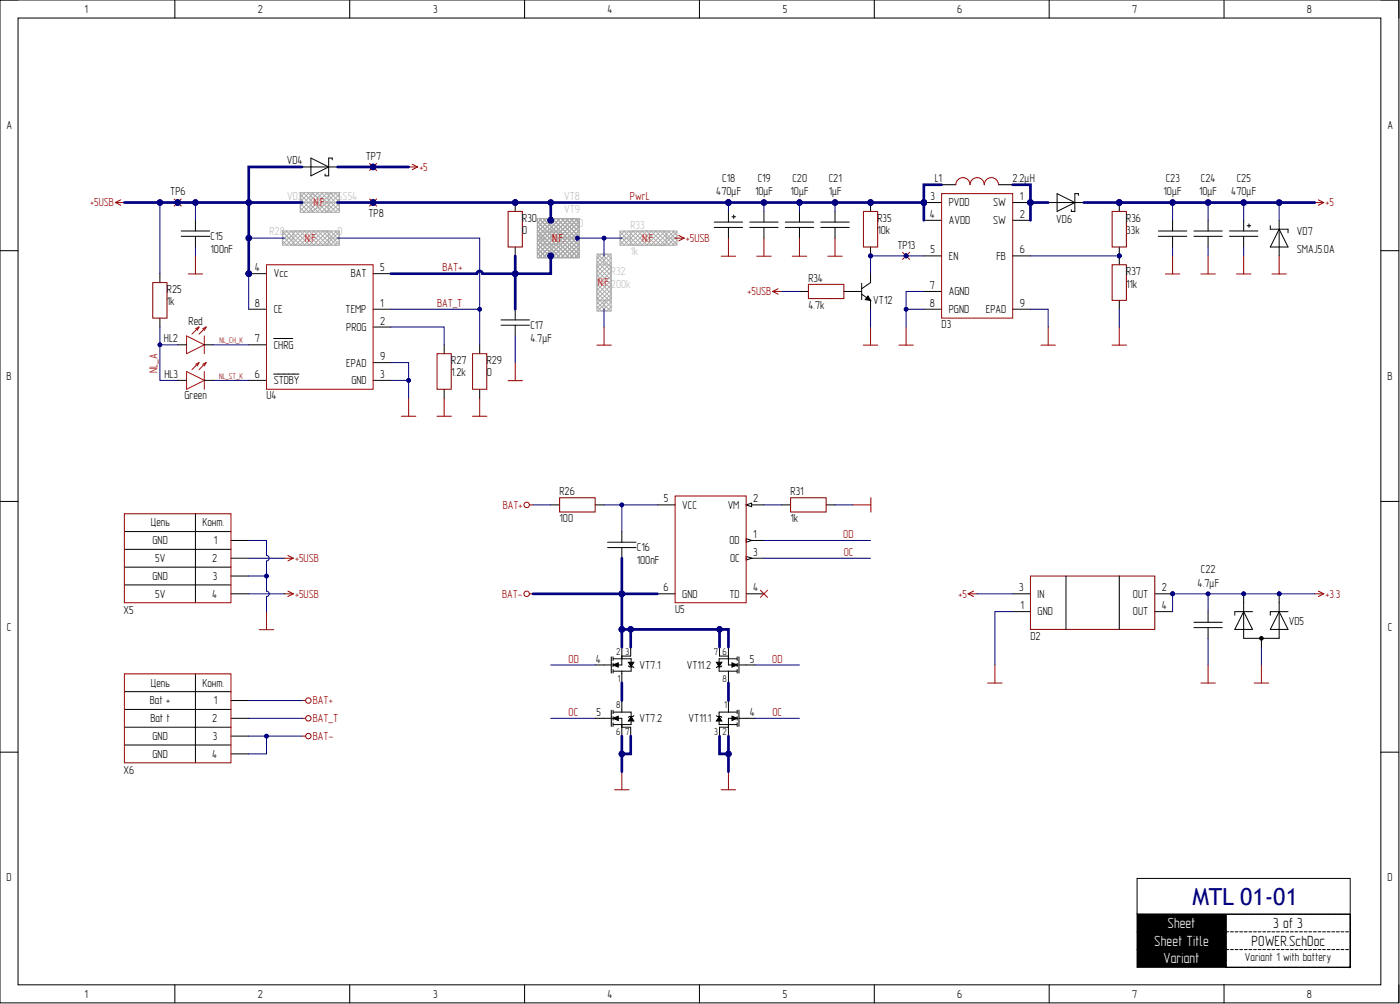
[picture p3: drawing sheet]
<svg xmlns="http://www.w3.org/2000/svg" width="393mm" height="282mm" viewBox="0 0 393 282" stroke-linecap="round" stroke-linejoin="round" font-family="sans-serif">
<defs><g id="words">
<text font-size="6.6" fill="#000081" x="335.1" y="254">MTL 01-01</text>
<g font-size="3.6" fill="#fff">
<text x="328" y="260.5">Sheet</text>
<text x="324.3" y="265.5">Sheet Title</text>
<text x="326.9" y="270.5">Variant</text>
</g>
<g font-size="3.6">
<text x="357.7" y="260.5">3 of 3</text>
<text x="351.6" y="265.5">POWER.SchDoc</text>
</g>
<g font-size="2.9">
<text x="23.8" y="3.6">1</text>
<text x="72.4" y="3.6">2</text>
<text x="121.7" y="3.6">3</text>
<text x="170.7" y="3.6">4</text>
<text x="219.9" y="3.6">5</text>
<text x="269" y="3.6">6</text>
<text x="318.1" y="3.6">7</text>
<text x="367.2" y="3.6">8</text>
<text x="1.9" y="36.3">A</text>
<text x="389.8" y="36.3">A</text>
<text x="80.6" y="46.2">VD4</text>
<text x="102.8" y="44.9">TP7</text>
<text x="202.9" y="51.1">C18</text>
<text x="212.9" y="51.1">C19</text>
<text x="222.6" y="51.1">C20</text>
<text x="232.9" y="51.1">C21</text>
<text x="262.6" y="51.1">L1</text>
<text x="284.5" y="51.1">2.2µH</text>
<text x="327.5" y="51.1">C23</text>
<text x="337.4" y="51.1">C24</text>
<text x="347.5" y="51.1">C25</text>
<text x="47.8" y="54.9">TP6</text>
<text x="201.3" y="54.9">470µF</text>
<text x="212.2" y="54.9">10µF</text>
<text x="222.1" y="54.9">10µF</text>
<text x="232.9" y="54.9">1µF</text>
<text x="261.4" y="56.1">3</text>
<text x="266.6" y="57.9">PVDD</text>
<text x="279" y="57.9">SW</text>
<text x="286.5" y="56.1">1</text>
<text x="326.9" y="54.9">10µF</text>
<text x="336.9" y="54.9">10µF</text>
<text x="346" y="54.9">470µF</text>
<text x="103.5" y="61">TP8</text>
<text x="146.7" y="65.8">0</text>
<text x="146.7" y="62.2">R30</text>
<text x="246.6" y="65.8">10k</text>
<text x="246.6" y="62.2">R35</text>
<text x="261.3" y="61.1">4</text>
<text x="266.6" y="62.9">AVDD</text>
<text x="279" y="62.9">SW</text>
<text x="286.5" y="61.1">2</text>
<text x="296.8" y="62.5">VD6</text>
<text x="316.5" y="65.8">33k</text>
<text x="316.5" y="62.2">R36</text>
<text x="59.2" y="71">100nF</text>
<text x="59.2" y="67.5">C15</text>
<text x="252.1" y="69.9">TP13</text>
<text x="261.4" y="71.1">5</text>
<text x="286.5" y="71.1">6</text>
<text x="364.4" y="66.1">VD7</text>
<text x="364.4" y="71.1">SMAJ5.0A</text>
<text x="71.6" y="76.1">4</text>
<text x="76.9" y="77.9">Vcc</text>
<text x="98.6" y="77.9">BAT</text>
<text x="106.8" y="76.1">5</text>
<text x="266.6" y="72.9">EN</text>
<text x="279.9" y="72.9">FB</text>
<text x="316.5" y="77.2">R37</text>
<text x="46.9" y="82.2">R25</text>
<text x="227.1" y="79.1">R34</text>
<text x="261.3" y="81.1">7</text>
<text x="266.6" y="82.9">AGND</text>
<text x="316.5" y="80.7">11k</text>
<text x="46.9" y="85.7">1k</text>
<text x="71.6" y="86.1">8</text>
<text x="76.9" y="87.8">CE</text>
<text x="97.1" y="87.8">TEMP</text>
<text x="106.8" y="86.1">1</text>
<text x="227.1" y="86.7">4.7k</text>
<text x="245.4" y="85.5">VT12</text>
<text x="261.3" y="86.1">8</text>
<text x="266.6" y="87.8">PGND</text>
<text x="277" y="87.8">EPAD</text>
<text x="286.5" y="86.1">9</text>
<text x="53" y="91.1">Red</text>
<text x="97.3" y="92.9">PROG</text>
<text x="106.8" y="91.1">2</text>
<text x="149" y="96">4.7µF</text>
<text x="149" y="92.4">C17</text>
<text x="264.6" y="92.2">D3</text>
<text x="46.1" y="96.1">HL2</text>
<text x="71.6" y="96.1">7</text>
<text x="76.9" y="97.9">CHRG</text>
<text x="106.8" y="101.1">9</text>
<text x="1.9" y="106.6">B</text>
<text x="46.2" y="106.1">HL3</text>
<text x="71.6" y="106.1">6</text>
<text x="76.9" y="107.9">STDBY</text>
<text x="97.3" y="102.9">EPAD</text>
<text x="98.7" y="107.9">GND</text>
<text x="106.8" y="106.1">3</text>
<text x="126.8" y="105.7">1.2k</text>
<text x="126.8" y="102.1">R27</text>
<text x="136.8" y="105.7">0</text>
<text x="136.8" y="102.1">R29</text>
<text x="389.8" y="106.6">B</text>
<text x="51.8" y="112.1">Green</text>
<text x="74.9" y="112.1">U4</text>
<text x="157.2" y="139">R26</text>
<text x="186.5" y="141">5</text>
<text x="191.7" y="142.8">VCC</text>
<text x="204.5" y="142.8">VM</text>
<text x="211.6" y="141">2</text>
<text x="222.1" y="139">R31</text>
<text x="42.3" y="147.8">Цепь</text>
<text x="56.9" y="147.8">Конт.</text>
<text x="157.2" y="146.6">100</text>
<text x="222.1" y="146.6">1k</text>
<text x="42.9" y="152.8">GND</text>
<text x="60.1" y="152.8">1</text>
<text x="178.9" y="154.8">C16</text>
<text x="205" y="152.8">OD</text>
<text x="211.6" y="151">1</text>
<text x="211.6" y="156">3</text>
<text x="43.6" y="157.8">5V</text>
<text x="59.6" y="157.8">2</text>
<text x="178.9" y="158.4">100nF</text>
<text x="205.1" y="157.8">OC</text>
<text x="337.4" y="161">C22</text>
<text x="42.9" y="162.8">GND</text>
<text x="43.6" y="167.7">5V</text>
<text x="59.6" y="167.7">4</text>
<text x="59.8" y="162.8">3</text>
<text x="186.4" y="166">6</text>
<text x="191.7" y="167.7">GND</text>
<text x="205" y="167.7">TD</text>
<text x="211.6" y="166">4</text>
<text x="286.4" y="166">3</text>
<text x="291.5" y="167.7">IN</text>
<text x="318.3" y="167.7">OUT</text>
<text x="326.4" y="166">2</text>
<text x="336.5" y="164.8">4.7µF</text>
<text x="34.7" y="172.3">X5</text>
<text x="189.7" y="172.1">U5</text>
<text x="286.7" y="171">1</text>
<text x="291.5" y="172.7">GND</text>
<text x="318.3" y="172.7">OUT</text>
<text x="326.4" y="171">4</text>
<text x="1.9" y="177">C</text>
<text x="289.5" y="179.8">D2</text>
<text x="362.1" y="175.4">VD5</text>
<text x="389.9" y="177">C</text>
<text x="167.4" y="186">4</text>
<text x="179.7" y="187.8">VT7.1</text>
<text x="193" y="187.8">VT11.2</text>
<text x="210.6" y="186">5</text>
<text x="42.1" y="197.8">Bat +</text>
<text x="42.3" y="192.8">Цепь</text>
<text x="56.9" y="192.8">Конт.</text>
<text x="60.1" y="197.8">1</text>
<text x="42.3" y="202.8">Bat t</text>
<text x="59.6" y="202.8">2</text>
<text x="167.6" y="201">5</text>
<text x="179.7" y="202.8">VT7.2</text>
<text x="193.5" y="202.8">VT11.1</text>
<text x="210.6" y="201">4</text>
<text x="42.9" y="207.7">GND</text>
<text x="59.8" y="207.7">3</text>
<text x="42.9" y="212.7">GND</text>
<text x="59.6" y="212.7">4</text>
<text x="34.7" y="217.2">X6</text>
<text x="1.9" y="247.4">D</text>
<text x="389.8" y="247.4">D</text>
<text x="349.8" y="269.9">Variant 1 with battery</text>
<text x="23.8" y="280.1">1</text>
<text x="72.4" y="280.1">2</text>
<text x="121.7" y="280.1">3</text>
<text x="170.7" y="280.1">4</text>
<text x="219.9" y="280.1">5</text>
<text x="269" y="280.1">6</text>
<text x="318.1" y="280.1">7</text>
<text x="367.2" y="280.1">8</text>
</g>
<g font-size="2.9" fill="#900">
<text x="117.8" y="47.9">+5</text>
<text x="25.4" y="57.9">+5USB</text>
<text x="177" y="56.1">PwrL</text>
<text x="372.4" y="57.9">+5</text>
<text x="192.7" y="67.9">+5USB</text>
<text x="124.3" y="76.1">BAT+</text>
<text x="210" y="82.9">+5USB</text>
<text x="122.8" y="86.1">BAT_T</text>
<text x="44.2" y="104.7" transform="rotate(-90 44.2 104.7)">NL_A</text>
<text x="141.2" y="142.8">BAT+</text>
<text x="236.9" y="151">OD</text>
<text x="237.1" y="156">OC</text>
<text x="82.9" y="157.8">+5USB</text>
<text x="82.9" y="167.7">+5USB</text>
<text x="141.1" y="167.7">BAT-</text>
<text x="269.3" y="167.7">+5</text>
<text x="372.4" y="167.7">+3.3</text>
<text x="159.8" y="186">OD</text>
<text x="217" y="186">OD</text>
<text x="87.9" y="197.8">BAT+</text>
<text x="87.9" y="202.8">BAT_T</text>
<text x="159.8" y="201">OC</text>
<text x="217.1" y="201">OC</text>
<text x="87.9" y="207.7">BAT-</text>
</g>
<g font-size="2.9" fill="#c0c0c0">
<text x="80.7" y="56.1">VD3</text>
<text x="94.8" y="56.1">SS54</text>
<text x="158.5" y="59.9">VT9</text>
<text x="158.5" y="56.1">VT8</text>
<text x="158.5" y="63.7">VT10</text>
<text x="177.2" y="64.2">R33</text>
<text x="75.7" y="66.1">R28</text>
<text x="94.8" y="66.1">0</text>
<text x="177.2" y="71.7">1k</text>
<text x="171.7" y="77.2">R32</text>
</g>
<g font-size="2.9" fill="#f00">
<text x="88.1" y="57.9">N.F.</text>
<text x="85.6" y="67.9">N.F.</text>
<text x="155.1" y="67.9">N.F</text>
<text x="158.2" y="67.9">.</text>
<text x="180.5" y="67.9">N.F.</text>
<text x="167.9" y="80.4">N.F.200k</text>
</g>
<g font-size="2.5">
<text x="173.1" y="183.8">2</text>
<text x="175.7" y="183.8">3</text>
<text x="200.6" y="183.8">7</text>
<text x="203" y="183.8">6</text>
<text x="173.5" y="191.3">1</text>
<text x="203" y="191.3">8</text>
<text x="173.1" y="198.8">8</text>
<text x="203.4" y="198.8">1</text>
<text x="173.1" y="206.3">6</text>
<text x="175.6" y="206.3">7</text>
<text x="200.7" y="206.3">3</text>
<text x="203" y="206.3">2</text>
</g>
<g font-size="2" fill="#900">
<text x="61.7" y="96.3">NL_CH_K</text>
<text x="61.6" y="106.3">NL_ST_K</text>
</g>
</g></defs>
<g fill="none" stroke="#000" stroke-width=".28">
<path d="M0 0h393v281.6h-393zM0 0h5.1M49.1 0v5.1M98.3 0v5.1M147.4 0v5.1M196.5 0v5.1M245.6 0v5.1M294.8 0v5.1M343.9 0v5.1M388 0h5v5.1M5.1 5.1h382.9v271.4h-382.9zM0 70.4h5.1"/>
<path d="M388 70.4h5M0 140.8h5.1M388 140.8h5M0 211.2h5.1M388 211.2h5M49.1 276.5v5.1M98.3 276.5v5.1M147.4 276.5v5.1M196.5 276.5v5.1M245.6 276.5v5.1M294.8 276.5v5.1M343.9 276.5v5.1"/>
<path d="M393 276.5v5.1"/>
</g>
<circle cx="69.9" cy="76.8" r=".76" fill="#000081"/>
<circle cx="69.9" cy="76.8" r=".76" fill="none" stroke="#000081" stroke-width=".28"/>
<path d="M69.9 76.8h5M104.8 76.8h5M69.9 86.8h5M69.9 96.8h5M76.9 95h5.4M104.8 86.8h5M104.8 91.8h5M69.9 106.8h5M76.9 105h7.1M104.8 106.8h5" fill="none" stroke="#000" stroke-width=".28"/>
<circle cx="69.9" cy="76.8" r=".76" fill="#000081"/>
<circle cx="69.9" cy="76.8" r=".76" fill="none" stroke="#000081" stroke-width=".28"/>
<g fill="none" stroke="#000" stroke-width=".28">
<path d="M44.9 76.8v2.5M44.9 89.3v2.5M49.9 96.8h2.5M57.4 96.8h2.5M124.8 96.8v2.5M49.9 106.8h2.5M57.4 106.8h2.5M104.8 101.8h5M124.8 109.3v2.5M209.7 151.7h4.9M35 194.2h29.9M35 199.2h29.9"/>
<path d="M54.9 189.2v25M64.9 196.7h5M35 204.2h29.9M35 209.2h29.9M64.9 201.7h5M64.9 206.7h5M64.9 211.7h5"/>
</g>
<path d="M74.9 74.3h29.9v35h-29.9zM112.8 116.9h4M114.8 111.8v5.1M122.8 116.9h4M124.8 111.8v5.1M132.7 116.9h4.1M134.8 111.8v5.1M244.7 139.7v4.1M239.6 141.7h5.1M35 189.2h29.9v25h-29.9z" fill="none" stroke="#900" stroke-width=".28"/>
<g fill="none" stroke="#a71400" stroke-width=".28">
<path d="M52.4 94.3l5 2.5-5 2.5zM55.9 91.8l-2 2M55.9 91.8l-.9 .5M55.9 91.8l-.5 1M57.4 94.3v5M57.9 91.8l-2 2M57.9 91.8l-1 .5M57.9 91.8l-.5 1M52.4 104.3l5 2.5-5 2.5zM55.9 101.8l-2 2M55.9 101.8l-.9 .5M55.9 101.8l-.5 1"/>
<path d="M57.4 104.3v5M57.9 101.8l-2 2M57.9 101.8l-1 .5M57.9 101.8l-.5 1"/>
</g>
<path d="M42.9 79.3h4v10h-4zM122.8 99.3h4v10h-4z" fill="none" stroke="#810000" stroke-width=".28"/>
<path d="M209.7 151.2l1.5 .5-1.5 .5z" fill="#f8fcff"/>
<path d="M209.7 151.2l1.5 .5-1.5 .5zM209.7 141.7h4.9" fill="none" stroke="#000" stroke-width=".28"/>
<path d="M209.7 141.7l1.5-.5v1.1z" fill="#f8fcff"/>
<path d="M209.7 141.7l1.5-.5v1.1zM209.7 156.7h4.9" fill="none" stroke="#000" stroke-width=".28"/>
<path d="M209.7 156.2l1.5 .5-1.5 .5z" fill="#f8fcff"/>
<path d="M184.7 141.7h5M209.7 156.2l1.5 .5-1.5 .5zM184.7 166.7h5M209.7 166.7h4.9" fill="none" stroke="#000" stroke-width=".28"/>
<path d="M189.7 139.3h20v29.9h-20z" fill="none" stroke="#900" stroke-width=".28"/>
<circle cx="154.7" cy="71.8" r=".76" fill="#000081"/>
<circle cx="154.7" cy="71.8" r=".76" fill="none" stroke="#000081" stroke-width=".28"/>
<circle cx="162.2" cy="66.8" r=".51" fill="#000081"/>
<circle cx="162.2" cy="66.8" r=".51" fill="none" stroke="#000081" stroke-width=".28"/>
<circle cx="154.7" cy="61.9" r=".76" fill="#000081"/>
<circle cx="154.7" cy="61.9" r=".76" fill="none" stroke="#000081" stroke-width=".28"/>
<path d="M154.7 69.3v2.5" fill="none" stroke="#c0c0c0" stroke-width=".28"/>
<circle cx="154.7" cy="71.8" r=".76" fill="#000081"/>
<circle cx="154.7" cy="71.8" r=".76" fill="none" stroke="#000081" stroke-width=".28"/>
<path d="M159.7 66.8h2.5" fill="none" stroke="#c0c0c0" stroke-width=".28"/>
<circle cx="162.2" cy="66.8" r=".51" fill="#000081"/>
<circle cx="162.2" cy="66.8" r=".51" fill="none" stroke="#000081" stroke-width=".28"/>
<path d="M154.7 61.9v2.4" fill="none" stroke="#c0c0c0" stroke-width=".28"/>
<circle cx="154.7" cy="61.9" r=".76" fill="#000081"/>
<circle cx="154.7" cy="61.9" r=".76" fill="none" stroke="#000081" stroke-width=".28"/>
<path d="M152.1 65.1v1M152.1 67.4v1.2M157.2 64.6v1M157.2 66.3v1.1M157.2 68.1v1M157.7 64.6v4.5M157.7 66.8h2" fill="none" stroke="#c0c0c0" stroke-width=".28"/>
<path d="M152.1 66.1l.8 1.3h-1.5z" fill="#c0c0c0"/>
<path d="M152.1 66.1l.8 1.3h-1.5zM153 65.7l-.3 .4h-1.2l-.3 .2M154.7 64.3v2.5h2.4M154.7 65.1h2.4" fill="none" stroke="#c0c0c0" stroke-width=".28"/>
<path d="M154.6 66.8l1.8-.5v1z" fill="#c0c0c0"/>
<path d="M152.1 68.6h5M152.1 65.1h2.6M154.6 66.8l1.8-.5v1zM154.7 68.6v.7" fill="none" stroke="#c0c0c0" stroke-width=".28"/>
<g fill="none" stroke="#aaa" stroke-width=".28">
<path d="M151 61.3h11.7v11h-11.7zM151 71.1l1.3 1.2M151 69.8l2.5 2.5M151 68.5l3.8 3.8M151 67.3l5.1 5M151 66l6.3 6.3M151 64.7l7.6 7.6M151 63.5l8.9 8.8M151 62.2l10.1 10.1M151.4 61.3l11 11M152.3 61.3l-1.3 1.3M152.6 61.3l10.1 10.2"/>
<path d="M153.5 61.3l-2.5 2.6M153.9 61.3l8.8 8.9M154.8 61.3l-3.8 3.9M155.1 61.3l7.6 7.7M156.1 61.3l-5.1 5.1M156.4 61.3l6.3 6.4M157.3 61.3l-6.3 6.4M157.7 61.3l5 5.1M158.6 61.3l-7.6 7.7M158.9 61.3l3.8 3.9M159.9 61.3l-8.9 8.9M160.2 61.3l2.5 2.6"/>
<path d="M161.1 61.3l-10.1 10.2M161.5 61.3l1.2 1.3M162.4 61.3l-11 11M162.7 71.1l-1.2 1.2M162.7 69.8l-2.5 2.5M162.7 68.5l-3.8 3.8M162.7 67.3l-5 5M162.7 66l-6.3 6.3M162.7 64.7l-7.6 7.6M162.7 63.5l-8.8 8.8M162.7 62.2l-10.1 10.1"/>
</g>
<circle cx="154.7" cy="71.8" r=".76" fill="#000081"/>
<circle cx="154.7" cy="71.8" r=".76" fill="none" stroke="#000081" stroke-width=".28"/>
<circle cx="162.2" cy="66.8" r=".51" fill="#000081"/>
<circle cx="162.2" cy="66.8" r=".51" fill="none" stroke="#000081" stroke-width=".28"/>
<circle cx="154.7" cy="61.9" r=".76" fill="#000081"/>
<circle cx="154.7" cy="61.9" r=".76" fill="none" stroke="#000081" stroke-width=".28"/>
<path d="M154.7 69.3v2.5" fill="none" stroke="#c0c0c0" stroke-width=".28"/>
<circle cx="154.7" cy="71.8" r=".76" fill="#000081"/>
<circle cx="154.7" cy="71.8" r=".76" fill="none" stroke="#000081" stroke-width=".28"/>
<path d="M159.7 66.8h2.5" fill="none" stroke="#c0c0c0" stroke-width=".28"/>
<circle cx="162.2" cy="66.8" r=".51" fill="#000081"/>
<circle cx="162.2" cy="66.8" r=".51" fill="none" stroke="#000081" stroke-width=".28"/>
<path d="M154.7 61.9v2.4" fill="none" stroke="#c0c0c0" stroke-width=".28"/>
<circle cx="154.7" cy="61.9" r=".76" fill="#000081"/>
<circle cx="154.7" cy="61.9" r=".76" fill="none" stroke="#000081" stroke-width=".28"/>
<path d="M152.1 65.1v1M152.1 67.4v1.2M157.2 64.6v1M157.2 66.3v1.1M157.2 68.1v1M157.7 64.6v4.5M157.7 66.8h2" fill="none" stroke="#c0c0c0" stroke-width=".28"/>
<path d="M152.1 66.1l.8 1.3h-1.5z" fill="#c0c0c0"/>
<path d="M152.1 66.1l.8 1.3h-1.5zM153 65.7l-.3 .4h-1.2l-.3 .2M154.7 64.3v2.5h2.4M154.7 65.1h2.4" fill="none" stroke="#c0c0c0" stroke-width=".28"/>
<path d="M154.6 66.8l1.8-.5v1z" fill="#c0c0c0"/>
<path d="M152.1 68.6h5M152.1 65.1h2.6M154.6 66.8l1.8-.5v1zM154.7 68.6v.7" fill="none" stroke="#c0c0c0" stroke-width=".28"/>
<g fill="none" stroke="#aaa" stroke-width=".28">
<path d="M151 61.3h11.7v11h-11.7zM151 71.1l1.3 1.2M151 69.8l2.5 2.5M151 68.5l3.8 3.8M151 67.3l5.1 5M151 66l6.3 6.3M151 64.7l7.6 7.6M151 63.5l8.9 8.8M151 62.2l10.1 10.1M151.4 61.3l11 11M152.3 61.3l-1.3 1.3M152.6 61.3l10.1 10.2"/>
<path d="M153.5 61.3l-2.5 2.6M153.9 61.3l8.8 8.9M154.8 61.3l-3.8 3.9M155.1 61.3l7.6 7.7M156.1 61.3l-5.1 5.1M156.4 61.3l6.3 6.4M157.3 61.3l-6.3 6.4M157.7 61.3l5 5.1M158.6 61.3l-7.6 7.7M158.9 61.3l3.8 3.9M159.9 61.3l-8.9 8.9M160.2 61.3l2.5 2.6"/>
<path d="M161.1 61.3l-10.1 10.2M161.5 61.3l1.2 1.3M162.4 61.3l-11 11M162.7 71.1l-1.2 1.2M162.7 69.8l-2.5 2.5M162.7 68.5l-3.8 3.8M162.7 67.3l-5 5M162.7 66l-6.3 6.3M162.7 64.7l-7.6 7.6M162.7 63.5l-8.8 8.8M162.7 62.2l-10.1 10.1"/>
</g>
<circle cx="154.7" cy="71.8" r=".76" fill="#000081"/>
<circle cx="154.7" cy="71.8" r=".76" fill="none" stroke="#000081" stroke-width=".28"/>
<circle cx="162.2" cy="66.8" r=".51" fill="#000081"/>
<circle cx="162.2" cy="66.8" r=".51" fill="none" stroke="#000081" stroke-width=".28"/>
<circle cx="154.7" cy="61.9" r=".76" fill="#000081"/>
<circle cx="154.7" cy="61.9" r=".76" fill="none" stroke="#000081" stroke-width=".28"/>
<path d="M154.7 69.3v2.5" fill="none" stroke="#c0c0c0" stroke-width=".28"/>
<circle cx="154.7" cy="71.8" r=".76" fill="#000081"/>
<circle cx="154.7" cy="71.8" r=".76" fill="none" stroke="#000081" stroke-width=".28"/>
<path d="M159.7 66.8h2.5" fill="none" stroke="#c0c0c0" stroke-width=".28"/>
<circle cx="162.2" cy="66.8" r=".51" fill="#000081"/>
<circle cx="162.2" cy="66.8" r=".51" fill="none" stroke="#000081" stroke-width=".28"/>
<path d="M154.7 61.9v2.4" fill="none" stroke="#c0c0c0" stroke-width=".28"/>
<circle cx="154.7" cy="61.9" r=".76" fill="#000081"/>
<circle cx="154.7" cy="61.9" r=".76" fill="none" stroke="#000081" stroke-width=".28"/>
<path d="M152.1 65.1v1M152.1 67.4v1.2M157.2 64.6v1M157.2 66.3v1.1M157.2 68.1v1M157.7 64.6v4.5M157.7 66.8h2" fill="none" stroke="#c0c0c0" stroke-width=".28"/>
<path d="M152.1 66.1l.8 1.3h-1.5z" fill="#c0c0c0"/>
<path d="M152.1 66.1l.8 1.3h-1.5zM153 65.7l-.3 .4h-1.2l-.3 .2M154.7 64.3v2.5h2.4M154.7 65.1h2.4" fill="none" stroke="#c0c0c0" stroke-width=".28"/>
<path d="M154.6 66.8l1.8-.5v1z" fill="#c0c0c0"/>
<g fill="none" stroke="#c0c0c0" stroke-width=".28">
<path d="M84.9 56.9h9.9M87.4 54.4l4.9 2.5-4.9 2.5zM93.3 54.9v-.5h-1v5h-1v-.5M152.1 68.6h5M152.1 65.1h2.6M154.6 66.8l1.8-.5v1zM154.7 68.6v.7M167.7 74.3h4v10h-4zM169.7 71.8v2.5M174.7 66.9h2.5M177.2 64.9h10v3.9h-10zM187.2 66.9h2.5"/>
<path d="M169.7 84.3v2.5"/>
</g>
<g fill="none" stroke="#aaa" stroke-width=".28">
<path d="M84.3 54.1h11v5.5h-11zM84.3 58.3l1.3 1.3M84.3 57.1l2.6 2.5M84.3 55.8l3.9 3.8M84.3 54.5l5.1 5.1M85.2 54.1l5.5 5.5M85.6 54.1l-1.3 1.3M86.5 54.1l5.5 5.5M86.9 54.1l-2.6 2.5M87.7 54.1l5.5 5.5M88.2 54.1l-3.9 3.8M89 54.1l5.5 5.5"/>
<path d="M89.4 54.1l-5.1 5.1M90.3 54.1l5 5.1M90.7 54.1l-5.5 5.5M91.5 54.1l3.8 3.8M92 54.1l-5.5 5.5M92.8 54.1l2.5 2.5M93.2 54.1l-5.5 5.5M94.1 54.1l1.2 1.3M94.5 54.1l-5.5 5.5M95.3 58.3l-1.2 1.3M95.3 57.1l-2.5 2.5M95.3 55.8l-3.8 3.8"/>
<path d="M95.3 54.5l-5 5.1M151 61.3h11.7v11h-11.7zM151 71.1l1.3 1.2M151 69.8l2.5 2.5M151 68.5l3.8 3.8M151 67.3l5.1 5M151 66l6.3 6.3M151 64.7l7.6 7.6M151 63.5l8.9 8.8M151 62.2l10.1 10.1M151.4 61.3l11 11M152.3 61.3l-1.3 1.3"/>
<path d="M152.6 61.3l10.1 10.2M153.5 61.3l-2.5 2.6M153.9 61.3l8.8 8.9M154.8 61.3l-3.8 3.9M155.1 61.3l7.6 7.7M156.1 61.3l-5.1 5.1M156.4 61.3l6.3 6.4M157.3 61.3l-6.3 6.4M157.7 61.3l5 5.1M158.6 61.3l-7.6 7.7M158.9 61.3l3.8 3.9M159.9 61.3l-8.9 8.9"/>
<path d="M160.2 61.3l2.5 2.6M161.1 61.3l-10.1 10.2M161.5 61.3l1.2 1.3M162.4 61.3l-11 11M162.7 71.1l-1.2 1.2M162.7 69.8l-2.5 2.5M162.7 68.5l-3.8 3.8M162.7 67.3l-5 5M162.7 66l-6.3 6.3M162.7 64.7l-7.6 7.6M162.7 63.5l-8.8 8.8M162.7 62.2l-10.1 10.1"/>
<path d="M167.7 71.3h4v16h-4zM167.7 79.7l4 4M167.7 78.4l4 4M167.7 77.2l4 4M167.7 75.9l4 4M167.7 74.6l4 4M167.7 73.4l4 4M167.7 72.1l4 4M167.9 71.3l3.8 3.8M169 71.3l-1.3 1.3M169.2 71.3l2.5 2.6M170.3 71.3l-2.6 2.6"/>
<path d="M170.4 71.3l1.3 1.3M171.5 71.3l-3.8 3.8M171.7 72.4l-4 4M171.7 73.7l-4 4M171.7 74.9l-4 4M171.7 76.2l-4 4M171.7 77.5l-4 4M171.7 78.8l-4 3.9M174.2 64.9h16v3.9h-16zM174.2 67.6l1.3 1.2M174.2 66.3l2.5 2.5M174.2 65l3.8 3.8"/>
<path d="M175.3 64.9l4 3.9M175.5 64.9l-1.3 1.2M176.5 64.9l4 3.9M176.7 64.9l-2.5 2.5M177.8 64.9l4 3.9M178 64.9l-3.8 3.8M179.1 64.9l4 3.9M179.3 64.9l-4 3.9M180.4 64.9l3.9 3.9M180.5 64.9l-4 3.9M181.6 64.9l4 3.9M181.8 64.9l-4 3.9"/>
<path d="M182.9 64.9l4 3.9M183.1 64.9l-4 3.9M184.2 64.9l4 3.9M184.3 64.9l-3.9 3.9M185.4 64.9l4 3.9M185.6 64.9l-4 3.9M186.4 64.9l3.8 3.8M186.9 64.9l-4 3.9M187.7 64.9l2.5 2.5M188.2 64.9l-4 3.9M188.9 64.9l1.3 1.2M189.4 64.9l-4 3.9"/>
<path d="M190.2 67.6l-1.3 1.2M190.2 66.3l-2.5 2.5M190.2 65l-3.8 3.8M167.7 86.1l1.3 1.2M167.7 84.8l2.6 2.5M167.7 83.5l3.8 3.8M167.7 82.3l4 3.9M167.7 81l4 4M171.7 80l-4 4M171.7 81.3l-4 4M171.7 82.6l-4 3.9M171.7 86.1l-1.3 1.2"/>
<path d="M171.7 84.8l-2.5 2.5M171.7 83.5l-3.8 3.8"/>
</g>
<path d="M32.4 56.9l1.5 .7M32.4 56.9h2.5M33.9 56.1l-1.5 .8M52.9 76.9h4M54.9 71.8v5.1M189.7 66.9h2.5M190.7 66.1l1.5 .8M192.2 66.9l-1.5 .7M167.7 96.9h4M169.7 91.8v5.1M142.7 106.9h4.1M144.8 101.8v5.1" fill="none" stroke="#900" stroke-width=".28"/>
<path d="M50.9 64.9h8M50.9 66.3h8M54.9 61.9v3M54.9 66.3v3M154.7 141.7h2.5M167.2 141.7h2.5M170.7 152.2h8M170.7 153.7h8M174.7 149.2v3M174.7 153.7v3M219.6 141.7h2.5M232.1 141.7h2.5" fill="none" stroke="#000" stroke-width=".28"/>
<path d="M157.2 139.7h10v4h-10zM222.1 139.7h10v4h-10z" fill="none" stroke="#810000" stroke-width=".28"/>
<path d="M213.6 165.7l2.1 2M215.7 165.7l-2.1 2" fill="none" stroke="#f00" stroke-width=".28"/>
<circle cx="349.4" cy="166.7" r=".51" fill="#000081"/>
<circle cx="349.4" cy="166.7" r=".51" fill="none" stroke="#000081" stroke-width=".28"/>
<circle cx="359.4" cy="166.7" r=".51" fill="#000081"/>
<circle cx="359.4" cy="166.7" r=".51" fill="none" stroke="#000081" stroke-width=".28"/>
<path d="M349.4 166.7v2.5M354.4 179.2v2.5" fill="none" stroke="#000" stroke-width=".28"/>
<circle cx="349.4" cy="166.7" r=".51" fill="#000081"/>
<circle cx="349.4" cy="166.7" r=".51" fill="none" stroke="#000081" stroke-width=".28"/>
<path d="M359.4 166.7v2.5" fill="none" stroke="#000" stroke-width=".28"/>
<circle cx="359.4" cy="166.7" r=".51" fill="#000081"/>
<circle cx="359.4" cy="166.7" r=".51" fill="none" stroke="#000081" stroke-width=".28"/>
<g fill="none" stroke="#000" stroke-width=".28">
<path d="M349.4 171.7l2.5 5h-5zM349.4 169.2v10h10v-10M351.9 171.7h-5v1M359.4 171.7l2.5 5h-5zM361.9 171.7h-5v1"/>
<circle cx="354.4" cy="179.2" r=".51"/>
</g>
<circle cx="354.4" cy="179.2" r=".51" fill="#000"/>
<path d="M369.4 166.7h2.5M370.4 166l1.5 .7M371.9 166.7l-1.5 .8M352.4 191.8h4M354.4 186.7v5.1" fill="none" stroke="#900" stroke-width=".28"/>
<circle cx="329.5" cy="166.7" r=".51" fill="#000081"/>
<circle cx="329.5" cy="166.7" r=".51" fill="none" stroke="#000081" stroke-width=".28"/>
<path d="M284.5 171.7h5M324.5 166.7h5" fill="none" stroke="#000" stroke-width=".28"/>
<circle cx="329.5" cy="166.7" r=".51" fill="#000081"/>
<circle cx="329.5" cy="166.7" r=".51" fill="none" stroke="#000081" stroke-width=".28"/>
<path d="M84.9 46.9h9.9M87.4 44.4l4.9 2.5-4.9 2.5zM93.3 44.9v-.5h-1v5h-1v-.5M284.5 166.7h5M299.5 161.7v15M314.5 161.7v15M324.5 171.7h5M335.4 176.2h8M335.4 174.7h8M339.4 171.7v3M339.4 176.2v3" fill="none" stroke="#000" stroke-width=".28"/>
<path d="M289.5 161.7h35v15h-35z" fill="none" stroke="#810000" stroke-width=".28"/>
<path d="M114.8 46.9h2.5M115.8 46.1l1.5 .8M117.3 46.9l-1.5 .7M272 166.7l1.5 .8M272 166.7h2.5M273.5 166l-1.5 .7M277.5 191.8h4.1M279.5 186.7v5.1M337.4 191.8h4.1M339.4 186.7v5.1" fill="none" stroke="#900" stroke-width=".28"/>
<circle cx="244.6" cy="56.9" r=".76" fill="#000081"/>
<circle cx="244.6" cy="56.9" r=".76" fill="none" stroke="#000081" stroke-width=".28"/>
<circle cx="244.6" cy="71.8" r=".51" fill="#000081"/>
<circle cx="244.6" cy="71.8" r=".51" fill="none" stroke="#000081" stroke-width=".28"/>
<path d="M244.6 56.9v2.5" fill="none" stroke="#000" stroke-width=".28"/>
<circle cx="244.6" cy="56.9" r=".76" fill="#000081"/>
<circle cx="244.6" cy="56.9" r=".76" fill="none" stroke="#000081" stroke-width=".28"/>
<path d="M244.6 69.3v2.5" fill="none" stroke="#000" stroke-width=".28"/>
<circle cx="244.6" cy="71.8" r=".51" fill="#000081"/>
<circle cx="244.6" cy="71.8" r=".51" fill="none" stroke="#000081" stroke-width=".28"/>
<path d="M242.6 59.4h4v9.9h-4zM227.1 79.8h10v4h-10z" fill="none" stroke="#810000" stroke-width=".28"/>
<path d="M369.4 56.9h2.5M370.4 56.1l1.5 .8M371.9 56.9l-1.5 .7M357.4 76.9h4M359.4 71.8v5.1M217.1 81.8l1.5 .8M217.1 81.8h2.5M218.6 81.1l-1.5 .7M242.6 96.9h4M244.6 91.8v5.1" fill="none" stroke="#900" stroke-width=".28"/>
<path d="M242.1 79.5v4.6M244.6 76.8v2.5l-2.5 1.8M356.9 63.4v1h5v1M359.4 61.9v9.9M359.4 64.4l2.5 4.9h-5zM224.6 81.8h2.5M237.1 81.8h5M242.1 82.6l2.5 1.7v2.5M243.9 83.1l.7 1.3-1.5-.3z" fill="none" stroke="#000" stroke-width=".28"/>
<path d="M243.9 83.1l.7 1.3-1.5-.3z" fill="#000"/>
<circle cx="144.8" cy="56.9" r=".76" fill="#000081"/>
<circle cx="144.8" cy="56.9" r=".76" fill="none" stroke="#000081" stroke-width=".28"/>
<path d="M144.8 56.9v2.5" fill="none" stroke="#000" stroke-width=".28"/>
<circle cx="144.8" cy="56.9" r=".76" fill="#000081"/>
<circle cx="144.8" cy="56.9" r=".76" fill="none" stroke="#000081" stroke-width=".28"/>
<path d="M144.8 69.3v2.5" fill="none" stroke="#000" stroke-width=".28"/>
<path d="M142.8 59.4h4v9.9h-4z" fill="none" stroke="#810000" stroke-width=".28"/>
<circle cx="289.5" cy="56.9" r=".76" fill="#000081"/>
<circle cx="289.5" cy="56.9" r=".76" fill="none" stroke="#000081" stroke-width=".28"/>
<circle cx="259.6" cy="56.9" r=".76" fill="#000081"/>
<circle cx="259.6" cy="56.9" r=".76" fill="none" stroke="#000081" stroke-width=".28"/>
<path d="M284.5 56.9h5" fill="none" stroke="#000" stroke-width=".28"/>
<circle cx="289.5" cy="56.9" r=".76" fill="#000081"/>
<circle cx="289.5" cy="56.9" r=".76" fill="none" stroke="#000081" stroke-width=".28"/>
<path d="M259.6 56.9h5M284.5 61.9h5" fill="none" stroke="#000" stroke-width=".28"/>
<circle cx="259.6" cy="56.9" r=".76" fill="#000081"/>
<circle cx="259.6" cy="56.9" r=".76" fill="none" stroke="#000081" stroke-width=".28"/>
<path d="M294.5 56.9h10M297 54.4l5 2.5-5 2.5zM303 54.9v-.5h-1v5h-1v-.5M259.6 61.9h5M259.6 71.8h5M284.5 71.8h5M259.6 81.8h5M259.6 86.8h5M284.5 86.8h5" fill="none" stroke="#000" stroke-width=".28"/>
<path d="M264.6 54.4h19.9v34.9h-19.9zM252.5 96.9h4.1M254.6 91.8v5.1M292.5 96.9h4M294.5 91.8v5.1" fill="none" stroke="#900" stroke-width=".28"/>
<circle cx="314.5" cy="71.8" r=".51" fill="#000081"/>
<circle cx="314.5" cy="71.8" r=".51" fill="none" stroke="#000081" stroke-width=".28"/>
<path d="M314.5 71.8v2.5" fill="none" stroke="#000" stroke-width=".28"/>
<circle cx="314.5" cy="71.8" r=".51" fill="#000081"/>
<circle cx="314.5" cy="71.8" r=".51" fill="none" stroke="#000081" stroke-width=".28"/>
<path d="M314.5 84.3v2.5" fill="none" stroke="#000" stroke-width=".28"/>
<path d="M312.5 74.3h4v10h-4z" fill="none" stroke="#810000" stroke-width=".28"/>
<circle cx="314.5" cy="56.9" r=".76" fill="#000081"/>
<circle cx="314.5" cy="56.9" r=".76" fill="none" stroke="#000081" stroke-width=".28"/>
<circle cx="314.5" cy="71.8" r=".51" fill="#000081"/>
<circle cx="314.5" cy="71.8" r=".51" fill="none" stroke="#000081" stroke-width=".28"/>
<path d="M314.5 56.9v2.5" fill="none" stroke="#000" stroke-width=".28"/>
<circle cx="314.5" cy="56.9" r=".76" fill="#000081"/>
<circle cx="314.5" cy="56.9" r=".76" fill="none" stroke="#000081" stroke-width=".28"/>
<path d="M314.5 69.3v2.5" fill="none" stroke="#000" stroke-width=".28"/>
<circle cx="314.5" cy="71.8" r=".51" fill="#000081"/>
<circle cx="314.5" cy="71.8" r=".51" fill="none" stroke="#000081" stroke-width=".28"/>
<path d="M312.5 59.4h4v9.9h-4z" fill="none" stroke="#810000" stroke-width=".28"/>
<g fill="none" stroke="#900" stroke-width=".28">
<path d="M268.6 51.9a2 2 0 0 1 2-2 2 2 0 0 1 1.9 2 2 2 0 0 1 2-2 2 2 0 0 1 2 2 2 2 0 0 1 2-2 2 2 0 0 1 2 2M202.6 71.9h4.1M204.7 66.9v5M212.6 71.9h4.1M214.6 66.9v5M222.6 71.9h4.1M224.6 66.9v5M232.6 71.9h4M234.6 66.9v5M327.4 76.9h4.1M329.5 71.8v5.1M337.4 76.9h4.1"/>
<path d="M339.4 71.8v5.1M347.4 76.9h4M349.4 71.8v5.1M312.4 96.9h4.1M314.5 91.8v5.1M79.9 156.7h2.5M80.9 156l1.5 .7M82.4 156.7l-1.5 .8M72.8 176.8h4.1M74.9 171.7v5.1M79.9 166.7h2.5M80.9 166l1.5 .7"/>
<path d="M82.4 166.7l-1.5 .8"/>
</g>
<g fill="none" stroke="#000" stroke-width=".28">
<path d="M204.7 59.4v3M214.6 59.4v3M224.6 59.4v3M234.6 59.4v3M264.6 51.9h4M280.5 51.9h4M200.7 62.4h8M200.7 63.9h8M204.7 63.9v3M205.7 60.9h1M206.2 60.4v1M210.6 62.4h8"/>
<path d="M210.6 63.9h8M214.6 63.9v3M220.6 62.4h8M220.6 63.9h8M224.6 63.9v3M230.6 62.4h8M230.6 63.9h8M234.6 63.9v3M325.5 64.9h7.9M325.5 66.3h7.9M329.5 61.9v3M329.5 66.3v3"/>
<path d="M335.4 64.9h8M335.4 66.3h8M339.4 61.9v3M339.4 66.3v3M345.4 64.8h8M345.4 66.3h8M349.4 61.9v2.9M349.4 66.3v3M350.4 63.4h1M350.9 62.9v1"/>
</g>
<circle cx="49.9" cy="56.9" r=".76" fill="#000081"/>
<circle cx="49.9" cy="56.9" r=".76" fill="none" stroke="#000081" stroke-width=".28"/>
<path d="M49.9 56.4v.5" fill="none" stroke="#000" stroke-width=".28"/>
<circle cx="49.9" cy="56.9" r=".76" fill="#000081"/>
<circle cx="49.9" cy="56.9" r=".76" fill="none" stroke="#000081" stroke-width=".28"/>
<path d="M48.9 55.9l2 2M50.9 55.9l-2 2" fill="none" stroke="#900" stroke-width=".28"/>
<circle cx="104.8" cy="56.9" r=".76" fill="#000081"/>
<circle cx="104.8" cy="56.9" r=".76" fill="none" stroke="#000081" stroke-width=".28"/>
<path d="M104.8 56.4v.5" fill="none" stroke="#000" stroke-width=".28"/>
<circle cx="104.8" cy="56.9" r=".76" fill="#000081"/>
<circle cx="104.8" cy="56.9" r=".76" fill="none" stroke="#000081" stroke-width=".28"/>
<path d="M103.8 55.9l2 2M105.8 55.9l-2 2" fill="none" stroke="#900" stroke-width=".28"/>
<circle cx="104.8" cy="46.9" r=".76" fill="#000081"/>
<circle cx="104.8" cy="46.9" r=".76" fill="none" stroke="#000081" stroke-width=".28"/>
<path d="M104.8 46.4v.5" fill="none" stroke="#000" stroke-width=".28"/>
<circle cx="104.8" cy="46.9" r=".76" fill="#000081"/>
<circle cx="104.8" cy="46.9" r=".76" fill="none" stroke="#000081" stroke-width=".28"/>
<path d="M103.8 45.9l2 2M105.8 45.9l-2 2" fill="none" stroke="#900" stroke-width=".28"/>
<circle cx="254.6" cy="71.8" r=".51" fill="#000081"/>
<circle cx="254.6" cy="71.8" r=".51" fill="none" stroke="#000081" stroke-width=".28"/>
<path d="M254.6 71.3v.5" fill="none" stroke="#000" stroke-width=".28"/>
<circle cx="254.6" cy="71.8" r=".51" fill="#000081"/>
<circle cx="254.6" cy="71.8" r=".51" fill="none" stroke="#000081" stroke-width=".28"/>
<g fill="none" stroke="#900" stroke-width=".28">
<path d="M253.6 70.8l2 2M255.6 70.8l-2 2M34.9 144.2h30v25h-30zM148.7 141.7h1M148.7 166.7h1M84.9 196.7h1M84.9 206.7h1M84.9 201.7h1M174.7 216.7v5M204.7 216.7v5M172.7 221.7h4M202.6 221.7h4.1"/>
<circle cx="148" cy="141.7" r=".76"/>
<circle cx="148" cy="166.7" r=".76"/>
<circle cx="86.6" cy="196.7" r=".76"/>
<circle cx="86.6" cy="201.7" r=".76"/>
<circle cx="86.6" cy="206.7" r=".76"/>
</g>
<path d="M79.9 66.8h2.5M82.4 64.9h9.9v3.9h-9.9zM92.3 66.8h2.5" fill="none" stroke="#c0c0c0" stroke-width=".28"/>
<g fill="none" stroke="#aaa" stroke-width=".28">
<path d="M79.4 64.9h15.9v3.9h-15.9zM79.4 67.6l1.2 1.2M79.4 66.3l2.5 2.5M79.4 65l3.8 3.8M80.4 64.9l4 3.9M80.6 64.9l-1.2 1.2M81.7 64.9l4 3.9M81.9 64.9l-2.5 2.5M83 64.9l4 3.9M83.2 64.9l-3.8 3.8M84.2 64.9l4 3.9M84.4 64.9l-4 3.9"/>
<path d="M85.5 64.9l4 3.9M85.7 64.9l-4 3.9M86.8 64.9l4 3.9M87 64.9l-4 3.9M88 64.9l4 3.9M88.2 64.9l-4 3.9M89.3 64.9l4 3.9M89.5 64.9l-4 3.9M90.6 64.9l4 3.9M90.8 64.9l-4 3.9M91.5 64.9l3.8 3.8M92 64.9l-4 3.9"/>
<path d="M92.8 64.9l2.5 2.5M93.3 64.9l-4 3.9M94.1 64.9l1.2 1.2M94.6 64.9l-4 3.9M95.3 67.6l-1.2 1.2M95.3 66.3l-2.5 2.5M95.3 65l-3.8 3.8"/>
</g>
<g fill="none" stroke="#000" stroke-width=".28">
<path d="M134.8 96.8v2.5M140.8 91.3h8M140.8 89.8h8M144.8 86.8v3M144.8 91.3v3M134.8 109.3v2.5M34.9 149.2h30M34.9 154.2h30M34.9 159.2h30M54.9 144.2v25M64.9 151.7h5M64.9 156.7h5"/>
<path d="M34.9 164.2h30M64.9 161.7h5M64.9 166.7h5M167.2 186.7h4.5M171.7 184.4v4.6M171.7 199.4v4.5M172.2 186.7l1.5-.6v1.2zM172.2 184.4v1M172.2 186.2v1M172.2 188v1M172.2 199.4v1M172.3 184.9h5v1"/>
<path d="M172.3 199.9h5v1.3M174.7 181.7v5h-2.4M174.7 188.4v3.3M174.7 196.7v3.2M176.6 185.9h1.5l-.8 1.3zM176.6 186.9l.2 .3h1l.3 .2M177.2 181.7v2.5h-2.5M177.3 187.2v1.2h-5M201.3 185.9h1.5l-.8 1.3zM202 184.9v1M202 187.2v1.2M202 199.9v1.3"/>
<path d="M202.1 184.9h5M202.1 188.4h5M202.1 199.9h5M202.2 181.7v2.5h2.5M202.8 186.9l-.2 .3h-1.1l-.2 .2M204.7 181.7v5h2.4M204.7 188.4v3.3M204.7 196.7v3.2M205.7 186.1l1.5 .6-1.5 .6zM207.1 184.4v1M207.1 186.2v1M207.1 188v1"/>
<path d="M207.1 199.4v1M207.6 186.7h4.5M207.6 184.4v4.6M207.6 199.4v4.5M167.2 201.7h4.5M172.2 201.7l1.5-.6v1.2zM172.2 201.2v1M172.2 202.9v1M172.3 201.7h2.4v5M174.7 204.2h2.5v2.5M177.3 201.2l.8 1.2h-1.5zM177.3 202.4v1h-5"/>
<path d="M178.1 200.9l-.3 .3h-1l-.2 .2M201.3 200.9l.2 .3h1.1l.2 .2M202 201.2l.8 1.2h-1.5zM202 202.4v1M202.1 203.4h5M204.7 204.2h-2.5v2.5M205.7 201.1l1.5 .6-1.5 .6zM207.1 201.7h-2.4v5M207.1 201.2v1M207.1 202.9v1M207.6 201.7h4.5"/>
</g>
<path d="M132.8 99.3h4v10h-4z" fill="none" stroke="#810000" stroke-width=".28"/>
<path d="M172.2 186.7l1.5-.6v1.2zM176.6 185.9h1.5l-.8 1.3zM201.3 185.9h1.5l-.8 1.3zM205.7 186.1l1.5 .6-1.5 .6zM172.2 201.7l1.5-.6v1.2zM177.3 201.2l.8 1.2h-1.5zM202 201.2l.8 1.2h-1.5zM205.7 201.1l1.5 .6-1.5 .6z" fill="#000"/>
<path d="M344.4 266.6h35v5h-35z" fill-rule="evenodd" fill="#fff"/>
<path d="M344.4 266.6h35v5h-35z" fill="none" stroke="#fff" stroke-width=".28"/>
<path d="M344.4 261.6h35v5h-35z" fill-rule="evenodd" fill="#fff"/>
<path d="M344.4 261.6h35v5h-35z" fill="none" stroke="#fff" stroke-width=".28"/>
<path d="M344.4 256.6h35v5h-35z" fill-rule="evenodd" fill="#fff"/>
<path d="M344.4 256.6h35v5h-35z" fill="none" stroke="#fff" stroke-width=".28"/>
<g fill="none" stroke="#000" stroke-width=".28">
<path d="M319.5 256.6h24.9v5h-24.9zM319.5 261.6h24.9v5h-24.9zM319.5 266.6h24.9v5h-24.9zM344.4 261.6h.8M344.4 266.6h.8M345.7 261.6h.8M345.7 266.6h.8M347 261.6h.8M347 266.6h.8M348.3 261.6h.8M348.3 266.6h.8M349.6 261.6h.8"/>
<path d="M349.6 266.6h.8M350.9 261.6h.8M350.9 266.6h.8M352.2 261.6h.8M352.2 266.6h.8M353.5 261.6h.8M353.5 266.6h.8M354.8 261.6h.8M354.8 266.6h.8M356.1 261.6h.8M356.1 266.6h.8M357.4 261.6h.8"/>
<path d="M357.4 266.6h.8M358.7 261.6h.8M358.7 266.6h.8M360 261.6h.8M360 266.6h.8M361.3 261.6h.8M361.3 266.6h.8M362.5 261.6h.8M362.5 266.6h.8M363.8 261.6h.9M363.8 266.6h.9M365.1 261.6h.8"/>
<path d="M365.1 266.6h.8M366.4 261.6h.8M366.4 266.6h.8M367.7 261.6h.8M367.7 266.6h.8M369 261.6h.8M369 266.6h.8M370.3 261.6h.8M370.3 266.6h.8M371.6 261.6h.8M371.6 266.6h.8M372.9 261.6h.8"/>
<path d="M372.9 266.6h.8M374.2 261.6h.8M374.2 266.6h.8M375.5 261.6h.8M375.5 266.6h.8M376.8 261.6h.8M376.8 266.6h.8M378.1 261.6h.8M378.1 266.6h.8"/>
</g>
<path d="M344.4 271.5v.1zM344.4 271.1v.3zM344.4 270.8v.2zM344.4 270.5v.2zM344.4 270.1v.3zM344.4 269.8v.2zM344.4 269.4v.3zM344.4 269.1v.2zM344.4 268.8v.2zM344.4 268.4v.3zM344.4 268.1v.2zM344.4 267.7v.3zM344.4 267.4v.2zM344.4 267.1v.2zM344.4 266.7v.3zM344.4 266.4v.2zM344.4 266.1v.2zM344.4 265.7v.3zM344.4 265.4v.2zM344.4 265v.3zM344.4 264.7v.2zM344.4 264.4v.2zM344.4 264v.3zM344.4 263.7v.2zM344.4 263.4v.2zM344.4 263v.3zM344.4 262.7v.2zM344.4 262.3v.3zM344.4 262v.2zM344.4 261.7v.2zM344.4 261.3v.3zM344.4 261v.2zM344.4 260.6v.3zM344.4 260.3v.2zM344.4 260v.2zM344.4 259.6v.3zM344.4 259.3v.2zM344.4 259v.2zM344.4 258.6v.3zM344.4 258.3v.2zM344.4 257.9v.3zM344.4 257.6v.2zM344.4 257.3v.2zM344.4 256.9v.3zM344.4 256.6v.2zM344.6 256.6h.2zM344.9 256.6h.2zM345.2 256.6h.3zM345.6 256.6h.2zM345.9 256.6h.2zM346.2 256.6h.3zM346.6 256.6h.2zM346.9 256.6h.3zM347.3 256.6h.2zM347.6 256.6h.2zM347.9 256.6h.3zM348.3 256.6h.2zM348.6 256.6h.3zM348.9 256.6h.3zM349.3 256.6h.2zM349.6 256.6h.3zM350 256.6h.2zM350.3 256.6h.2zM350.6 256.6h.3zM351 256.6h.2zM351.3 256.6h.3zM351.7 256.6h.2zM352 256.6h.2zM352.3 256.6h.3zM352.7 256.6h.2zM353 256.6h.2zM353.3 256.6h.3zM353.7 256.6h.2zM354 256.6h.3zM354.4 256.6h.2zM354.7 256.6h.2zM355 256.6h.3zM355.4 256.6h.2zM355.7 256.6h.3zM356 256.6h.3zM356.4 256.6h.2zM356.7 256.6h.3zM357.1 256.6h.2zM357.4 256.6h.2zM357.7 256.6h.3zM358.1 256.6h.2zM358.4 256.6h.3zM358.8 256.6h.2zM359.1 256.6h.2zM359.4 256.6h.3zM359.8 256.6h.2zM360.1 256.6h.2zM360.4 256.6h.3zM360.8 256.6h.2zM361.1 256.6h.3zM361.5 256.6h.2zM361.8 256.6h.2zM362.1 256.6h.3zM362.5 256.6h.2zM362.8 256.6h.3zM363.1 256.6h.3zM363.5 256.6h.2zM363.8 256.6h.3zM364.2 256.6h.2zM364.5 256.6h.2zM364.8 256.6h.3zM365.2 256.6h.2zM365.5 256.6h.3zM365.9 256.6h.2zM366.2 256.6h.2zM366.5 256.6h.3zM366.9 256.6h.2zM367.2 256.6h.2zM367.5 256.6h.3zM367.9 256.6h.2zM368.2 256.6h.3zM368.6 256.6h.2zM368.9 256.6h.2zM369.2 256.6h.3zM369.6 256.6h.2zM369.9 256.6h.3zM370.2 256.6h.3zM370.6 256.6h.2zM370.9 256.6h.3zM371.3 256.6h.2zM371.6 256.6h.2zM371.9 256.6h.3zM372.3 256.6h.2zM372.6 256.6h.3zM373 256.6h.2zM373.3 256.6h.2zM373.6 256.6h.3zM374 256.6h.2zM374.3 256.6h.2zM374.6 256.6h.3zM375 256.6h.2zM375.3 256.6h.3zM375.7 256.6h.2zM376 256.6h.2zM376.3 256.6h.3zM376.7 256.6h.2zM377 256.6h.3zM377.3 256.6h.3zM377.7 256.6h.2zM378 256.6h.3zM378.4 256.6h.2zM378.7 256.6h.2zM379 256.6h.3zM379.3 256.6l.1 .2zM379.3 256.9l.1 .3zM379.3 257.3l.1 .2zM379.3 257.6l.1 .3zM379.3 258l.1 .2zM379.3 258.3l.1 .2zM379.3 258.6l.1 .3zM379.3 259l.1 .2zM379.3 259.3l.1 .3zM379.3 259.7l.1 .2zM379.3 260l.1 .2zM379.3 260.3l.1 .3zM379.3 260.7l.1 .2zM379.3 261l.1 .2zM379.3 261.3l.1 .3zM379.3 261.7l.1 .2zM379.3 262l.1 .3zM379.3 262.4l.1 .2zM379.3 262.7l.1 .2zM379.3 263l.1 .3zM379.3 263.4l.1 .2zM379.3 263.7l.1 .2zM379.3 264l.1 .3zM379.3 264.4l.1 .2zM379.3 264.7l.1 .3zM379.3 265.1l.1 .2zM379.3 265.4l.1 .2zM379.3 265.7l.1 .3zM379.3 266.1l.1 .2zM379.3 266.4l.1 .3zM379.3 266.8l.1 .2zM379.3 267.1l.1 .2zM379.3 267.4l.1 .3zM379.3 267.8l.1 .2zM379.3 268.1l.1 .2zM379.3 268.4l.1 .3zM379.3 268.8l.1 .2zM379.3 269.1l.1 .3zM379.3 269.5l.1 .2zM379.3 269.8l.1 .2zM379.3 270.1l.1 .3zM379.3 270.5l.1 .2zM379.3 270.8l.1 .3zM379.3 271.2l.1 .2zM379.2 271.6h.2zM378.9 271.6h.2zM378.6 271.6h.2zM378.2 271.6h.3zM377.9 271.6h.2zM377.5 271.6h.3zM377.2 271.6h.2zM376.9 271.6h.2zM376.5 271.6h.3zM376.2 271.6h.2zM375.8 271.6h.3zM375.5 271.6h.3zM375.2 271.6h.2zM374.8 271.6h.3zM374.5 271.6h.2zM374.2 271.6h.2zM373.8 271.6h.3zM373.5 271.6h.2zM373.1 271.6h.3zM372.8 271.6h.2zM372.5 271.6h.2zM372.1 271.6h.3zM371.8 271.6h.2zM371.5 271.6h.2zM371.1 271.6h.3zM370.8 271.6h.2zM370.4 271.6h.3zM370.1 271.6h.2zM369.8 271.6h.2zM369.4 271.6h.3zM369.1 271.6h.2zM368.7 271.6h.3zM368.4 271.6h.3zM368.1 271.6h.2zM367.7 271.6h.3zM367.4 271.6h.2zM367.1 271.6h.2zM366.7 271.6h.3zM366.4 271.6h.2zM366 271.6h.3zM365.7 271.6h.2zM365.4 271.6h.2zM365 271.6h.3zM364.7 271.6h.2zM364.4 271.6h.2zM364 271.6h.3zM363.7 271.6h.2zM363.3 271.6h.3zM363 271.6h.2zM362.7 271.6h.2zM362.3 271.6h.3zM362 271.6h.2zM361.6 271.6h.3zM361.3 271.6h.3zM361 271.6h.2zM360.6 271.6h.3zM360.3 271.6h.2zM360 271.6h.2zM359.6 271.6h.3zM359.3 271.6h.2zM358.9 271.6h.3zM358.6 271.6h.2zM358.3 271.6h.2zM357.9 271.6h.3zM357.6 271.6h.2zM357.3 271.6h.2zM356.9 271.6h.3zM356.6 271.6h.2zM356.2 271.6h.3zM355.9 271.6h.2zM355.6 271.6h.2zM355.2 271.6h.3zM354.9 271.6h.2zM354.5 271.6h.3zM354.2 271.6h.3zM353.9 271.6h.2zM353.5 271.6h.3zM353.2 271.6h.2zM352.9 271.6h.2zM352.5 271.6h.3zM352.2 271.6h.2zM351.8 271.6h.3zM351.5 271.6h.2zM351.2 271.6h.2zM350.8 271.6h.3zM350.5 271.6h.2zM350.2 271.6h.2zM349.8 271.6h.3zM349.5 271.6h.2zM349.1 271.6h.3zM348.8 271.6h.2zM348.5 271.6h.2zM348.1 271.6h.3zM347.8 271.6h.2zM347.4 271.6h.3zM347.1 271.6h.3zM346.8 271.6h.2zM346.4 271.6h.3zM346.1 271.6h.2zM345.8 271.6h.2zM345.4 271.6h.3zM345.1 271.6h.2zM344.7 271.6h.3zM344.4 271.6h.2z" fill="#000" stroke="#000" stroke-width=".28"/>
<g fill="#000">
<path d="M319.5 256.6h24.9v5h-24.9z" fill-rule="evenodd"/>
<path d="M319.5 261.6h24.9v5h-24.9z" fill-rule="evenodd"/>
<path d="M319.5 266.6h24.9v5h-24.9z" fill-rule="evenodd"/>
</g>
<path d="M319.5 246.6h59.9v10h-59.9z" fill-rule="evenodd" fill="#fff"/>
<path d="M319.5 246.6h59.9v10h-59.9z" fill="none" stroke="#000" stroke-width=".28"/>
<path d="M69.9 76.8v10M59.9 96.8h10M109.8 91.8h15v5M144.8 94.3v7.5M59.9 106.8h10M69.9 196.7h15M69.9 201.7h15" fill="none" stroke="#000081" stroke-width=".28"/>
<circle cx="69.9" cy="76.8" r=".76" fill="#000081"/>
<g fill="none" stroke="#000081" stroke-width=".28">
<path d="M69.9 66.8h10"/>
<circle cx="69.9" cy="76.8" r=".76"/>
</g>
<circle cx="69.9" cy="66.8" r=".76" fill="#000081"/>
<circle cx="69.9" cy="66.8" r=".76" fill="none" stroke="#000081" stroke-width=".28"/>
<path d="M69.9 56.9v19.9" fill="none" stroke="#000081" stroke-width=".76"/>
<circle cx="69.9" cy="56.9" r=".76" fill="#000081"/>
<circle cx="69.9" cy="56.9" r=".76" fill="none" stroke="#000081" stroke-width=".28"/>
<circle cx="69.9" cy="66.8" r=".76" fill="#000081"/>
<circle cx="69.9" cy="66.8" r=".76" fill="none" stroke="#000081" stroke-width=".28"/>
<circle cx="69.9" cy="76.8" r=".76" fill="#000081"/>
<g fill="none" stroke="#000081" stroke-width=".28">
<path d="M44.9 56.9v19.9"/>
<circle cx="69.9" cy="76.8" r=".76"/>
</g>
<circle cx="44.9" cy="56.9" r=".76" fill="#000081"/>
<g fill="none" stroke="#000081" stroke-width=".28">
<path d="M54.9 56.9v5"/>
<circle cx="44.9" cy="56.9" r=".76"/>
</g>
<circle cx="54.9" cy="56.9" r=".76" fill="#000081"/>
<g fill="none" stroke="#000081" stroke-width=".28">
<path d="M184.7 141.7h-10v7.5"/>
<circle cx="54.9" cy="56.9" r=".76"/>
</g>
<circle cx="174.7" cy="141.7" r=".51" fill="#000081"/>
<circle cx="174.7" cy="141.7" r=".51" fill="none" stroke="#000081" stroke-width=".28"/>
<path d="M174.7 156.7v10" fill="none" stroke="#000081" stroke-width=".76"/>
<circle cx="174.7" cy="166.7" r=".76" fill="#000081"/>
<g fill="none" stroke="#000081" stroke-width=".28">
<path d="M169.7 141.7h5"/>
<circle cx="174.7" cy="166.7" r=".76"/>
</g>
<circle cx="174.7" cy="141.7" r=".51" fill="#000081"/>
<g fill="none" stroke="#000081" stroke-width=".28">
<path d="M339.4 166.7v5"/>
<circle cx="174.7" cy="141.7" r=".51"/>
</g>
<circle cx="339.4" cy="166.7" r=".51" fill="#000081"/>
<g fill="none" stroke="#000081" stroke-width=".28">
<path d="M329.5 166.7h39.9M339.4 179.2v7.5"/>
<circle cx="339.4" cy="166.7" r=".51"/>
</g>
<circle cx="329.5" cy="166.7" r=".51" fill="#000081"/>
<circle cx="329.5" cy="166.7" r=".51" fill="none" stroke="#000081" stroke-width=".28"/>
<circle cx="339.4" cy="166.7" r=".51" fill="#000081"/>
<circle cx="339.4" cy="166.7" r=".51" fill="none" stroke="#000081" stroke-width=".28"/>
<circle cx="349.4" cy="166.7" r=".51" fill="#000081"/>
<circle cx="349.4" cy="166.7" r=".51" fill="none" stroke="#000081" stroke-width=".28"/>
<circle cx="359.4" cy="166.7" r=".51" fill="#000081"/>
<g fill="none" stroke="#000081" stroke-width=".28">
<path d="M329.5 166.7v5"/>
<circle cx="359.4" cy="166.7" r=".51"/>
</g>
<circle cx="329.5" cy="166.7" r=".51" fill="#000081"/>
<g fill="none" stroke="#000081" stroke-width=".28">
<path d="M162.2 66.9h12.5M274.5 166.7h10"/>
<circle cx="329.5" cy="166.7" r=".51"/>
</g>
<circle cx="162.2" cy="66.8" r=".51" fill="#000081"/>
<circle cx="162.2" cy="66.8" r=".51" fill="none" stroke="#000081" stroke-width=".28"/>
<circle cx="169.7" cy="66.8" r=".51" fill="#000081"/>
<circle cx="169.7" cy="66.8" r=".51" fill="none" stroke="#000081" stroke-width=".28"/>
<path d="M84.9 46.9h-15v10" fill="none" stroke="#000081" stroke-width=".76"/>
<circle cx="69.9" cy="56.9" r=".76" fill="#000081"/>
<circle cx="69.9" cy="56.9" r=".76" fill="none" stroke="#000081" stroke-width=".28"/>
<path d="M94.8 46.9h20" fill="none" stroke="#000081" stroke-width=".76"/>
<circle cx="104.8" cy="46.9" r=".76" fill="#000081"/>
<g fill="none" stroke="#000081" stroke-width=".28">
<path d="M359.4 56.9v5"/>
<circle cx="104.8" cy="46.9" r=".76"/>
</g>
<circle cx="359.4" cy="56.9" r=".76" fill="#000081"/>
<circle cx="359.4" cy="56.9" r=".76" fill="none" stroke="#000081" stroke-width=".28"/>
<path d="M144.8 71.8v5" fill="none" stroke="#000081" stroke-width=".76"/>
<circle cx="144.8" cy="76.8" r=".76" fill="#000081"/>
<g fill="none" stroke="#000081" stroke-width=".28">
<path d="M289.5 71.8h25"/>
<circle cx="144.8" cy="76.8" r=".76"/>
</g>
<circle cx="314.5" cy="71.8" r=".51" fill="#000081"/>
<circle cx="314.5" cy="71.8" r=".51" fill="none" stroke="#000081" stroke-width=".28"/>
<path d="M304.5 56.9h10" fill="none" stroke="#000081" stroke-width=".76"/>
<circle cx="314.5" cy="56.9" r=".76" fill="#000081"/>
<g fill="none" stroke="#000081" stroke-width=".28">
<path d="M329.5 56.9v5"/>
<circle cx="314.5" cy="56.9" r=".76"/>
</g>
<circle cx="329.5" cy="56.9" r=".76" fill="#000081"/>
<g fill="none" stroke="#000081" stroke-width=".28">
<path d="M339.4 56.9v5"/>
<circle cx="329.5" cy="56.9" r=".76"/>
</g>
<circle cx="339.4" cy="56.9" r=".76" fill="#000081"/>
<circle cx="339.4" cy="56.9" r=".76" fill="none" stroke="#000081" stroke-width=".28"/>
<path d="M314.5 56.9h54.9" fill="none" stroke="#000081" stroke-width=".76"/>
<circle cx="314.5" cy="56.9" r=".76" fill="#000081"/>
<circle cx="314.5" cy="56.9" r=".76" fill="none" stroke="#000081" stroke-width=".28"/>
<circle cx="329.5" cy="56.9" r=".76" fill="#000081"/>
<circle cx="329.5" cy="56.9" r=".76" fill="none" stroke="#000081" stroke-width=".28"/>
<circle cx="339.4" cy="56.9" r=".76" fill="#000081"/>
<circle cx="339.4" cy="56.9" r=".76" fill="none" stroke="#000081" stroke-width=".28"/>
<circle cx="349.4" cy="56.9" r=".76" fill="#000081"/>
<circle cx="349.4" cy="56.9" r=".76" fill="none" stroke="#000081" stroke-width=".28"/>
<circle cx="359.4" cy="56.9" r=".76" fill="#000081"/>
<g fill="none" stroke="#000081" stroke-width=".28">
<path d="M244.6 71.8h15"/>
<circle cx="359.4" cy="56.9" r=".76"/>
</g>
<circle cx="254.6" cy="71.8" r=".51" fill="#000081"/>
<circle cx="254.6" cy="71.8" r=".51" fill="none" stroke="#000081" stroke-width=".28"/>
<circle cx="244.6" cy="71.8" r=".51" fill="#000081"/>
<g fill="none" stroke="#000081" stroke-width=".28">
<path d="M214.6 56.9v2.5"/>
<circle cx="244.6" cy="71.8" r=".51"/>
</g>
<circle cx="214.6" cy="56.9" r=".76" fill="#000081"/>
<g fill="none" stroke="#000081" stroke-width=".28">
<path d="M224.6 56.9v2.5"/>
<circle cx="214.6" cy="56.9" r=".76"/>
</g>
<circle cx="224.6" cy="56.9" r=".76" fill="#000081"/>
<circle cx="224.6" cy="56.9" r=".76" fill="none" stroke="#000081" stroke-width=".28"/>
<path d="M264.6 51.9h-5v10" fill="none" stroke="#000081" stroke-width=".76"/>
<circle cx="259.6" cy="56.9" r=".76" fill="#000081"/>
<circle cx="259.6" cy="56.9" r=".76" fill="none" stroke="#000081" stroke-width=".28"/>
<path d="M284.5 51.9h5v10" fill="none" stroke="#000081" stroke-width=".76"/>
<circle cx="289.5" cy="56.9" r=".76" fill="#000081"/>
<g fill="none" stroke="#000081" stroke-width=".28">
<path d="M234.6 56.9v2.5"/>
<circle cx="289.5" cy="56.9" r=".76"/>
</g>
<circle cx="234.6" cy="56.9" r=".76" fill="#000081"/>
<g fill="none" stroke="#000081" stroke-width=".28">
<path d="M204.7 56.9v2.5"/>
<circle cx="234.6" cy="56.9" r=".76"/>
</g>
<circle cx="204.7" cy="56.9" r=".76" fill="#000081"/>
<circle cx="204.7" cy="56.9" r=".76" fill="none" stroke="#000081" stroke-width=".28"/>
<circle cx="204.7" cy="56.9" r=".76" fill="#000081"/>
<circle cx="204.7" cy="56.9" r=".76" fill="none" stroke="#000081" stroke-width=".28"/>
<path d="M94.8 56.9h164.8" fill="none" stroke="#000081" stroke-width=".76"/>
<circle cx="104.8" cy="56.9" r=".76" fill="#000081"/>
<circle cx="104.8" cy="56.9" r=".76" fill="none" stroke="#000081" stroke-width=".28"/>
<circle cx="144.8" cy="56.9" r=".76" fill="#000081"/>
<circle cx="144.8" cy="56.9" r=".76" fill="none" stroke="#000081" stroke-width=".28"/>
<circle cx="154.7" cy="56.9" r=".76" fill="#000081"/>
<circle cx="154.7" cy="56.9" r=".76" fill="none" stroke="#000081" stroke-width=".28"/>
<circle cx="204.7" cy="56.9" r=".76" fill="#000081"/>
<circle cx="204.7" cy="56.9" r=".76" fill="none" stroke="#000081" stroke-width=".28"/>
<circle cx="204.7" cy="56.9" r=".76" fill="#000081"/>
<circle cx="204.7" cy="56.9" r=".76" fill="none" stroke="#000081" stroke-width=".28"/>
<circle cx="214.6" cy="56.9" r=".76" fill="#000081"/>
<circle cx="214.6" cy="56.9" r=".76" fill="none" stroke="#000081" stroke-width=".28"/>
<circle cx="224.6" cy="56.9" r=".76" fill="#000081"/>
<circle cx="224.6" cy="56.9" r=".76" fill="none" stroke="#000081" stroke-width=".28"/>
<circle cx="234.6" cy="56.9" r=".76" fill="#000081"/>
<circle cx="234.6" cy="56.9" r=".76" fill="none" stroke="#000081" stroke-width=".28"/>
<circle cx="244.6" cy="56.9" r=".76" fill="#000081"/>
<circle cx="244.6" cy="56.9" r=".76" fill="none" stroke="#000081" stroke-width=".28"/>
<circle cx="259.6" cy="56.9" r=".76" fill="#000081"/>
<g fill="none" stroke="#000081" stroke-width=".28">
<path d="M349.4 56.9v5"/>
<circle cx="259.6" cy="56.9" r=".76"/>
</g>
<circle cx="349.4" cy="56.9" r=".76" fill="#000081"/>
<circle cx="349.4" cy="56.9" r=".76" fill="none" stroke="#000081" stroke-width=".28"/>
<path d="M34.9 56.9h50" fill="none" stroke="#000081" stroke-width=".76"/>
<circle cx="69.9" cy="56.9" r=".76" fill="#000081"/>
<circle cx="69.9" cy="56.9" r=".76" fill="none" stroke="#000081" stroke-width=".28"/>
<circle cx="54.9" cy="56.9" r=".76" fill="#000081"/>
<circle cx="54.9" cy="56.9" r=".76" fill="none" stroke="#000081" stroke-width=".28"/>
<circle cx="49.9" cy="56.9" r=".76" fill="#000081"/>
<circle cx="49.9" cy="56.9" r=".76" fill="none" stroke="#000081" stroke-width=".28"/>
<circle cx="44.9" cy="56.9" r=".76" fill="#000081"/>
<g fill="none" stroke="#000081" stroke-width=".28">
<path d="M69.9 151.7h5v4.3a.76 .76 0 0 1 .7 .7 .76 .76 0 0 1-.7 .8v8.5a.76 .76 0 0 1 .7 .7 .76 .76 0 0 1-.7 .8v4.2M69.9 156.7h10M69.9 166.7h10"/>
<circle cx="44.9" cy="56.9" r=".76"/>
</g>
<circle cx="74.9" cy="161.7" r=".51" fill="#000081"/>
<g fill="none" stroke="#000081" stroke-width=".28">
<path d="M69.9 161.7h5"/>
<circle cx="74.9" cy="161.7" r=".51"/>
</g>
<circle cx="74.9" cy="161.7" r=".51" fill="#000081"/>
<g fill="none" stroke="#000081" stroke-width=".28">
<path d="M69.9 206.7h15"/>
<circle cx="74.9" cy="161.7" r=".51"/>
</g>
<circle cx="74.9" cy="206.7" r=".51" fill="#000081"/>
<g fill="none" stroke="#000081" stroke-width=".28">
<path d="M74.9 206.7v5h-5"/>
<circle cx="74.9" cy="206.7" r=".51"/>
</g>
<circle cx="74.9" cy="206.7" r=".51" fill="#000081"/>
<g fill="none" stroke="#000081" stroke-width=".28">
<path d="M214.6 141.7h5M234.6 141.7h5"/>
<circle cx="74.9" cy="206.7" r=".51"/>
</g>
<path d="M174.7 166.7h10" fill="none" stroke="#000081" stroke-width=".76"/>
<circle cx="174.7" cy="166.7" r=".76" fill="#000081"/>
<g fill="none" stroke="#000081" stroke-width=".28">
<path d="M149.7 141.7h5"/>
<circle cx="174.7" cy="166.7" r=".76"/>
</g>
<path d="M149.8 166.7h24.9" fill="none" stroke="#000081" stroke-width=".76"/>
<circle cx="174.7" cy="166.7" r=".76" fill="#000081"/>
<circle cx="174.7" cy="166.7" r=".76" fill="none" stroke="#000081" stroke-width=".28"/>
<path d="M174.7 166.7v10" fill="none" stroke="#000081" stroke-width=".76"/>
<circle cx="174.7" cy="166.7" r=".76" fill="#000081"/>
<circle cx="174.7" cy="166.7" r=".76" fill="none" stroke="#000081" stroke-width=".28"/>
<circle cx="174.7" cy="176.7" r=".76" fill="#000081"/>
<g fill="none" stroke="#000081" stroke-width=".28">
<path d="M154.7 186.7h12.5M212.1 186.7h12.5M154.7 201.7h12.5M212.1 201.7h12.5"/>
<circle cx="174.7" cy="176.7" r=".76"/>
</g>
<path d="M174.7 191.7v5M204.7 191.7v5M174.7 206.7v10" fill="none" stroke="#000081" stroke-width=".76"/>
<circle cx="174.7" cy="211.7" r=".76" fill="#000081"/>
<g fill="none" stroke="#000081" stroke-width=".28">
<path d="M284.5 171.7h-5v15M354.4 181.7v5"/>
<circle cx="174.7" cy="211.7" r=".76"/>
</g>
<path d="M174.7 176.7v5" fill="none" stroke="#000081" stroke-width=".76"/>
<circle cx="174.7" cy="176.7" r=".76" fill="#000081"/>
<circle cx="174.7" cy="176.7" r=".76" fill="none" stroke="#000081" stroke-width=".28"/>
<path d="M174.7 176.7h30v5" fill="none" stroke="#000081" stroke-width=".76"/>
<circle cx="174.7" cy="176.7" r=".76" fill="#000081"/>
<circle cx="174.7" cy="176.7" r=".76" fill="none" stroke="#000081" stroke-width=".28"/>
<circle cx="177.2" cy="176.7" r=".76" fill="#000081"/>
<circle cx="177.2" cy="176.7" r=".76" fill="none" stroke="#000081" stroke-width=".28"/>
<circle cx="202.2" cy="176.7" r=".76" fill="#000081"/>
<circle cx="202.2" cy="176.7" r=".76" fill="none" stroke="#000081" stroke-width=".28"/>
<path d="M177.2 206.7v5h-2.5" fill="none" stroke="#000081" stroke-width=".76"/>
<circle cx="174.7" cy="211.7" r=".76" fill="#000081"/>
<circle cx="174.7" cy="211.7" r=".76" fill="none" stroke="#000081" stroke-width=".28"/>
<path d="M204.7 206.7v10" fill="none" stroke="#000081" stroke-width=".76"/>
<circle cx="204.7" cy="211.7" r=".76" fill="#000081"/>
<circle cx="204.7" cy="211.7" r=".76" fill="none" stroke="#000081" stroke-width=".28"/>
<path d="M202.2 206.7v5h2.5" fill="none" stroke="#000081" stroke-width=".76"/>
<circle cx="204.7" cy="211.7" r=".76" fill="#000081"/>
<circle cx="204.7" cy="211.7" r=".76" fill="none" stroke="#000081" stroke-width=".28"/>
<path d="M177.2 176.7v5" fill="none" stroke="#000081" stroke-width=".76"/>
<circle cx="177.2" cy="176.7" r=".76" fill="#000081"/>
<circle cx="177.2" cy="176.7" r=".76" fill="none" stroke="#000081" stroke-width=".28"/>
<path d="M202.2 176.7v5" fill="none" stroke="#000081" stroke-width=".76"/>
<circle cx="202.2" cy="176.7" r=".76" fill="#000081"/>
<g fill="none" stroke="#000081" stroke-width=".28">
<path d="M44.9 96.8h5M214.6 151.7h30M214.6 156.7h30"/>
<circle cx="202.2" cy="176.7" r=".76"/>
</g>
<circle cx="44.9" cy="96.8" r=".51" fill="#000081"/>
<g fill="none" stroke="#000081" stroke-width=".28">
<path d="M44.9 91.8v15h5"/>
<circle cx="44.9" cy="96.8" r=".51"/>
</g>
<circle cx="44.9" cy="96.8" r=".51" fill="#000081"/>
<g fill="none" stroke="#000081" stroke-width=".28">
<path d="M109.8 106.8h5"/>
<circle cx="44.9" cy="96.8" r=".51"/>
</g>
<circle cx="114.8" cy="106.8" r=".51" fill="#000081"/>
<g fill="none" stroke="#000081" stroke-width=".28">
<path d="M109.8 101.8h5v10"/>
<circle cx="114.8" cy="106.8" r=".51"/>
</g>
<circle cx="114.8" cy="106.8" r=".51" fill="#000081"/>
<g fill="none" stroke="#000081" stroke-width=".28">
<path d="M94.8 66.8h40v30"/>
<circle cx="114.8" cy="106.8" r=".51"/>
</g>
<circle cx="134.8" cy="86.8" r=".51" fill="#000081"/>
<g fill="none" stroke="#000081" stroke-width=".28">
<path d="M109.8 86.8h25"/>
<circle cx="134.8" cy="86.8" r=".51"/>
</g>
<circle cx="134.8" cy="86.8" r=".51" fill="#000081"/>
<circle cx="134.8" cy="86.8" r=".51" fill="none" stroke="#000081" stroke-width=".28"/>
<path d="M154.7 56.9v5" fill="none" stroke="#000081" stroke-width=".76"/>
<circle cx="154.7" cy="61.9" r=".76" fill="#000081"/>
<circle cx="154.7" cy="61.9" r=".76" fill="none" stroke="#000081" stroke-width=".28"/>
<circle cx="154.7" cy="56.9" r=".76" fill="#000081"/>
<g fill="none" stroke="#000081" stroke-width=".28">
<path d="M169.7 66.8v5"/>
<circle cx="154.7" cy="56.9" r=".76"/>
</g>
<circle cx="169.7" cy="66.8" r=".51" fill="#000081"/>
<g fill="none" stroke="#000081" stroke-width=".28">
<path d="M169.7 86.8v5"/>
<circle cx="169.7" cy="66.8" r=".51"/>
</g>
<path d="M144.8 76.8v10" fill="none" stroke="#000081" stroke-width=".76"/>
<circle cx="144.8" cy="76.8" r=".76" fill="#000081"/>
<circle cx="144.8" cy="76.8" r=".76" fill="none" stroke="#000081" stroke-width=".28"/>
<path d="M154.7 71.8v5h-19.2a.76 .76 0 0 0-.7-.7 .76 .76 0 0 0-.8 .7h-24.2" fill="none" stroke="#000081" stroke-width=".76"/>
<circle cx="144.8" cy="76.8" r=".76" fill="#000081"/>
<circle cx="144.8" cy="76.8" r=".76" fill="none" stroke="#000081" stroke-width=".28"/>
<circle cx="154.7" cy="71.8" r=".76" fill="#000081"/>
<g fill="none" stroke="#000081" stroke-width=".28">
<path d="M244.6 71.8v5M219.6 81.8h5M244.6 86.8v5M289.5 86.8h5v5"/>
<circle cx="154.7" cy="71.8" r=".76"/>
</g>
<circle cx="244.6" cy="71.8" r=".51" fill="#000081"/>
<g fill="none" stroke="#000081" stroke-width=".28">
<path d="M254.6 86.8h5"/>
<circle cx="244.6" cy="71.8" r=".51"/>
</g>
<circle cx="254.6" cy="86.8" r=".51" fill="#000081"/>
<g fill="none" stroke="#000081" stroke-width=".28">
<path d="M259.6 81.8h-5v10"/>
<circle cx="254.6" cy="86.8" r=".51"/>
</g>
<circle cx="254.6" cy="86.8" r=".51" fill="#000081"/>
<g fill="none" stroke="#000081" stroke-width=".28">
<path d="M329.5 69.3v2.5M339.4 69.3v2.5M349.4 69.3v2.5M314.5 86.8v5"/>
<circle cx="254.6" cy="86.8" r=".51"/>
</g>
<path d="M289.5 56.9h5" fill="none" stroke="#000081" stroke-width=".76"/>
<circle cx="289.5" cy="56.9" r=".76" fill="#000081"/>
<g fill="none" stroke="#000081" stroke-width=".28">
<path d="M54.9 69.3v2.5"/>
<circle cx="289.5" cy="56.9" r=".76"/>
</g>
<use href="#words"/>
</svg>
